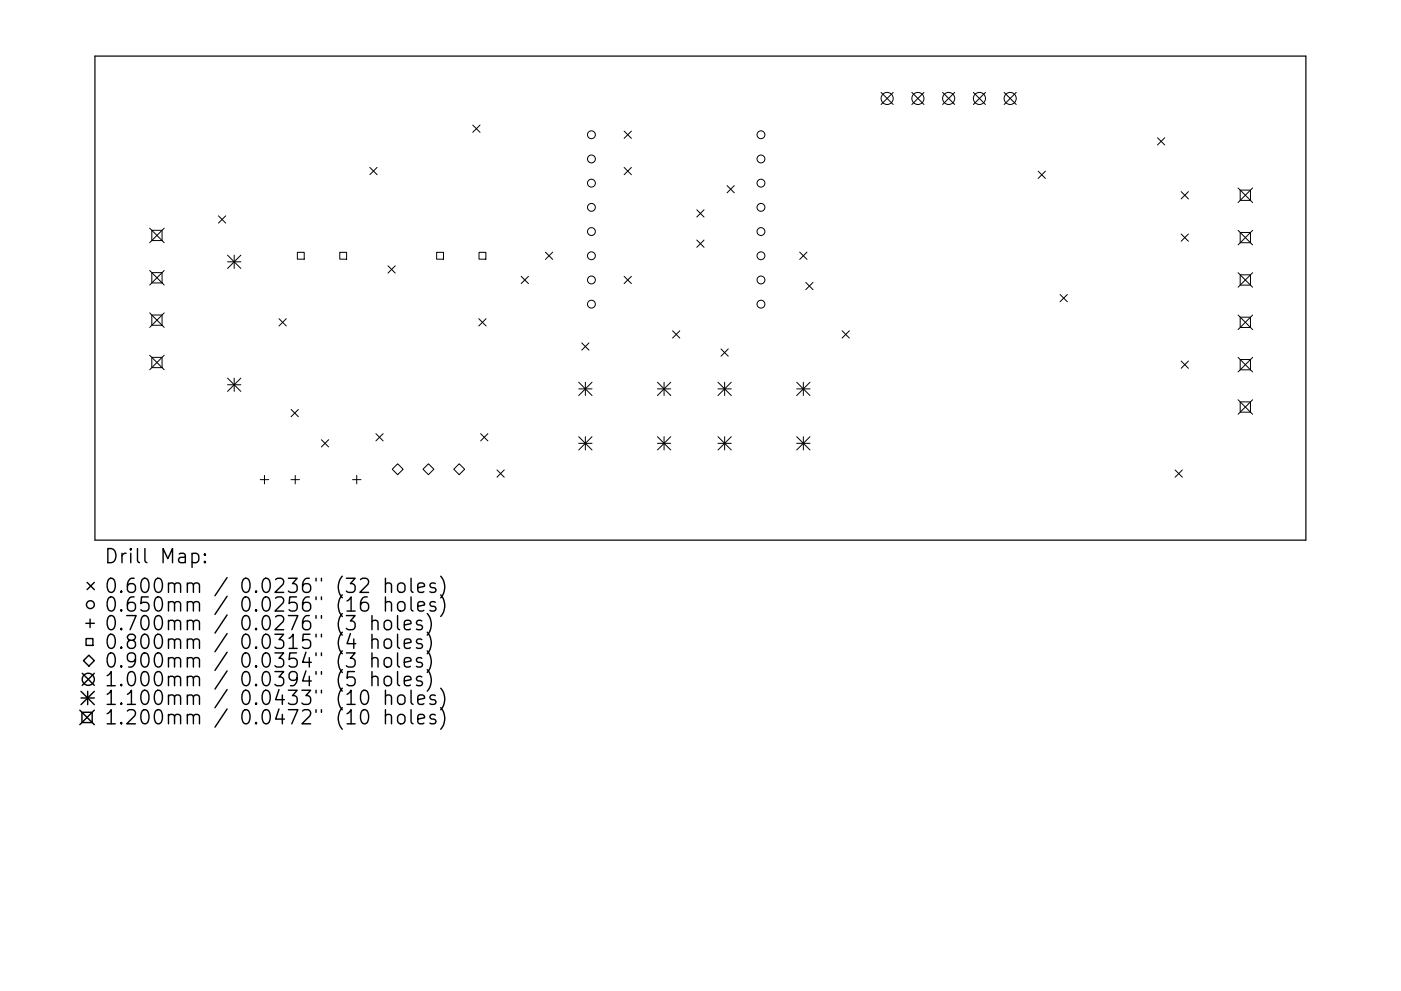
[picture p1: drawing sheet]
<svg xmlns="http://www.w3.org/2000/svg" width="297mm" height="210mm" viewBox="0 0 297 210" stroke-linecap="round" stroke-linejoin="round" font-family="sans-serif">
<defs><g id="words">
<g font-size="4.2">
<text x="22" y="119.5">Drill Map:</text>
<text x="22" y="125.8">0.600mm / 0.0236&quot; (32 holes)</text>
<text x="22" y="129.8">0.650mm / 0.0256&quot; (16 holes)</text>
<text x="22" y="133.7">0.700mm / 0.0276&quot; (3 holes)</text>
<text x="22" y="137.7">0.800mm / 0.0315&quot; (4 holes)</text>
<text x="22" y="141.7">0.900mm / 0.0354&quot; (3 holes)</text>
<text x="22" y="145.6">1.000mm / 0.0394&quot; (5 holes)</text>
<text x="22" y="149.6">1.100mm / 0.0433&quot; (10 holes)</text>
<text x="22" y="153.7">1.200mm / 0.0472&quot; (10 holes)</text>
</g>
</g></defs>
<path d="M20.1 11.9h256.8v102.7h-256.8z" fill="none" stroke="#000" stroke-width=".26"/>
<g fill="none" stroke="#000" stroke-width=".21">
<path d="M186.8 19.6l2.6 2.6M189.4 19.6l-2.6 2.6M193.3 19.6l2.6 2.6M195.9 19.6l-2.6 2.6M199.9 19.6l2.5 2.6M202.4 19.6l-2.5 2.6M206.4 19.6l2.5 2.6M208.9 19.6l-2.5 2.6M212.9 19.6l2.6 2.6M215.5 19.6l-2.6 2.6M78.4 35.5l1.6 1.6M80 35.5l-1.6 1.6"/>
<path d="M100.2 26.5l1.6 1.6M101.8 26.5l-1.6 1.6M132.3 35.5l1.6 1.6M132.3 27.8l1.6 1.6M133.9 35.5l-1.6 1.6M133.9 27.8l-1.6 1.6M154.1 39.4l1.6 1.5M155.7 39.4l-1.6 1.5M220.1 36.3l1.5 1.6M221.6 36.3l-1.5 1.6M245.4 29.2l1.6 1.6M247 29.2l-1.6 1.6"/>
<path d="M262.5 39.9l3.1 3.1M265.6 39.9l-3.1 3.1M31.7 48.4l3.1 3.1M31.7 57.4l3.1 3.1M32.2 48.9h2.2v2.1h-2.2zM32.2 57.8h2.2v2.2h-2.2zM34.8 48.4l-3.1 3.1M34.8 57.4l-3.1 3.1M46.3 45.8l1.6 1.5M47.9 45.8l-1.6 1.5M48.2 54.1l2.9 2.9M48.2 55.5h2.9"/>
<path d="M49.7 54.1v2.9M51.1 54.1l-2.9 2.9M63 53.5h1.5v1.5h-1.5zM72 53.5h1.5v1.5h-1.5zM82.3 56.4l1.5 1.5M83.8 56.4l-1.5 1.5M92.6 53.5h1.4v1.5h-1.4zM101.6 53.5h1.4v1.5h-1.4zM110.5 58.6l1.5 1.6M112 58.6l-1.5 1.6M115.6 53.5l1.6 1.5M117.2 53.5l-1.6 1.5"/>
<path d="M132.3 58.6l1.6 1.6M133.9 58.6l-1.6 1.6M147.7 50.9l1.6 1.6M147.7 44.5l1.6 1.5M149.3 44.5l-1.6 1.5M149.3 50.9l-1.6 1.6M169.6 53.5l1.5 1.5M170.8 59.9l1.6 1.6M171.1 53.5l-1.5 1.5M172.4 59.9l-1.6 1.6M250.4 40.7l1.6 1.5M250.4 49.6l1.6 1.6"/>
<path d="M252 40.7l-1.6 1.5M252 49.6l-1.6 1.6M262.5 48.9l3.1 3.1M262.5 57.9l3.1 3M262.9 40.3h2.2v2.2h-2.2zM262.9 49.3h2.2v2.2h-2.2zM262.9 58.3h2.2v2.2h-2.2zM265.6 48.9l-3.1 3.1M265.6 57.9l-3.1 3M31.7 66.4l3.1 3.1M31.7 75.4l3.1 3M32.2 66.8h2.2v2.2h-2.2z"/>
<path d="M32.2 75.8h2.2v2.2h-2.2zM34.8 66.4l-3.1 3.1M34.8 75.4l-3.1 3M59.2 67.6l1.5 1.6M60.7 67.6l-1.5 1.6M101.5 67.6l1.6 1.6M103.1 67.6l-1.6 1.6M123.3 72.8l1.6 1.5M124.9 72.8l-1.6 1.5M142.6 70.2l1.5 1.5M144.1 70.2l-1.5 1.5M152.9 74l1.5 1.6"/>
<path d="M154.4 74l-1.5 1.6M178.5 70.2l1.6 1.5M180.1 70.2l-1.6 1.5M224.8 62.5l1.5 1.5M226.3 62.5l-1.5 1.5M250.4 76.6l1.6 1.5M252 76.6l-1.6 1.5M262.5 66.8l3.1 3.1M262.5 75.8l3.1 3.1M262.9 67.3h2.2v2.2h-2.2zM262.9 76.3h2.2v2.2h-2.2zM265.6 66.8l-3.1 3.1"/>
<path d="M265.6 75.8l-3.1 3.1M48.2 80.2l2.9 2.8M48.2 81.6h2.9M49.7 80.2v2.8M51.1 80.2l-2.9 2.8M61.7 86.9l1.6 1.5M63.3 86.9l-1.6 1.5M68.1 93.3l1.6 1.5M69.7 93.3l-1.6 1.5M79.7 92l1.5 1.5M81.2 92l-1.5 1.5M83.2 99.6l1.1-1.2 1.2 1.2-1.2 1.1z"/>
<path d="M89.7 99.6l1.1-1.2 1.2 1.2-1.2 1.1zM96.2 99.6l1.2-1.2 1.1 1.2-1.1 1.1zM101.9 92l1.5 1.5M103.4 92l-1.5 1.5M105.4 99.7l1.5 1.5M106.9 99.7l-1.5 1.5M122.7 81.1l2.8 2.8M122.7 82.5h2.8M122.7 92.6l2.8 2.9M122.7 94.1h2.8M124.1 81.1v2.8M124.1 92.6v2.9"/>
<path d="M125.5 81.1l-2.8 2.8M125.5 92.6l-2.8 2.9M139.4 82.5h2.8M139.4 94.1h2.8M139.4 81.1l2.8 2.8M139.4 92.6l2.8 2.9M140.8 81.1v2.8M140.8 92.6v2.9M142.2 81.1l-2.8 2.8M142.2 92.6l-2.8 2.9M152.2 82.5h2.8M152.2 94.1h2.8"/>
<path d="M152.2 81.1l2.8 2.8M152.2 92.6l2.8 2.9M153.6 81.1v2.8M153.6 92.6v2.9M155 81.1l-2.8 2.8M155 92.6l-2.8 2.9M168.9 82.5h2.8M168.9 94.1h2.8M168.9 81.1l2.8 2.8M168.9 92.6l2.8 2.9M170.3 81.1v2.8M170.3 92.6v2.9"/>
<path d="M171.7 81.1l-2.8 2.8M171.7 92.6l-2.8 2.9M249.1 99.7l1.6 1.5M250.7 99.7l-1.6 1.5M262.5 84.8l3.1 3.1M262.9 85.3h2.2v2.1h-2.2zM265.6 84.8l-3.1 3.1M55.2 101.8h1.8M56.1 100.9v1.8M61.7 101.8h1.8M62.6 100.9v1.8M74.7 101.8h1.8"/>
<path d="M75.6 100.9v1.8"/>
<circle cx="125.4" cy="28.6" r=".83"/>
<circle cx="125.4" cy="33.7" r=".83"/>
<circle cx="125.4" cy="38.9" r=".83"/>
<circle cx="161.3" cy="28.6" r=".83"/>
<circle cx="161.3" cy="33.7" r=".83"/>
<circle cx="161.3" cy="38.9" r=".83"/>
<circle cx="188.1" cy="20.9" r="1.28"/>
<circle cx="194.6" cy="20.9" r="1.28"/>
<circle cx="201.1" cy="20.9" r="1.28"/>
<circle cx="207.7" cy="20.9" r="1.28"/>
<circle cx="214.2" cy="20.9" r="1.28"/>
<circle cx="125.4" cy="54.3" r=".83"/>
<circle cx="125.4" cy="44" r=".83"/>
<circle cx="125.4" cy="59.4" r=".83"/>
<circle cx="125.4" cy="49.1" r=".83"/>
<circle cx="161.3" cy="54.3" r=".83"/>
<circle cx="161.3" cy="44" r=".83"/>
<circle cx="161.3" cy="59.4" r=".83"/>
<circle cx="161.3" cy="49.1" r=".83"/>
<circle cx="125.4" cy="64.5" r=".83"/>
<circle cx="161.3" cy="64.5" r=".83"/>
</g>
<g fill="none" stroke="#000" stroke-width=".3">
<path d="M40.7 117.5l.9-.1 .6 .6v.8l-.3 .4-.3 .2-.9-.2M43.4 119.1l.2 .1-.2 .2-.1-.2 .1-.1v.3M43.4 117.5l.2 .2-.2 .1-.1-.1 .1-.2v.3M18.2 132.2h1.8M18.2 135.5h1.5v1.4h-1.5zM18.5 123.6l1.5 1.5M18.8 139l1.2 1.2-1.2 1.1-1.1-1.1zM19.1 131.3v1.8M20 123.6l-1.5 1.5M76.4 123l.5-.3h.7a.81 .81 0 0 1 .4 1.3l-1.7 1.7h1.8M77.9 126.6a1.19 1.19 0 0 0-1.5 1.3v1.2l.3 .4 .9 .1 .4-.2 .1-1-.2-.5-.9-.1-.6 .6M78.9 131.9a.75 .75 0 0 1 1.2 .1v1.6"/>
<path d="M78.9 135.9a.75 .75 0 0 1 1.2 .1v1.6M78.9 139.8a.75 .75 0 0 1 1.2 .2v1.5M78.9 130.6v3M78.9 134.6v3M78.9 138.5v3M81.6 131.9a.81 .81 0 0 1 .8-.3 .81 .81 0 0 1 .6 .6v.8a.81 .81 0 0 1-.8 .6 .81 .81 0 0 1-.8-.6v-.8zM81.6 135.9a.81 .81 0 0 1 .8-.3 .81 .81 0 0 1 .6 .5v.9a.81 .81 0 0 1-.8 .6 .81 .81 0 0 1-.8-.6v-.9zM81.7 124a.75 .75 0 0 1 1.3 .1v1.6M81.7 127.9a.74 .74 0 0 1 1.3 .2v1.5M81.7 139.7a.81 .81 0 0 1 1.3 .4v.9a.81 .81 0 0 1-.8 .6 .81 .81 0 0 1-.8-.6v-.9zM81.7 122.7v3M81.7 126.6v3"/>
<path d="M84.3 130.6v2.6l.4 .4M84.3 134.6v2.5l.4 .5M84.3 138.5v2.6l.4 .4M84.4 124a.81 .81 0 0 1 .8-.3 .81 .81 0 0 1 .7 .6v.8a.81 .81 0 0 1-.8 .6 .81 .81 0 0 1-.8-.6v-.8zM84.4 127.9a.81 .81 0 0 1 .8-.3 .81 .81 0 0 1 .7 .6v.9a.81 .81 0 0 1-.8 .6 .81 .81 0 0 1-.8-.6v-.9zM85.7 132.6l1.4-.3-.1-.6-.9-.1-.4 .4v1.2l.2 .3 .2 .1 .9-.1M85.7 136.6l1.4-.3-.1-.6-.9-.1-.4 .4v1.1l.2 .3 .2 .2 .9-.2M87.1 122.7v2.6l.5 .4M87.1 126.6v2.6l.5 .4M88.6 124.7l1.4-.3-.1-.6-.9-.1-.4 .4v1.2l.1 .2 .3 .2 .9-.2M88.6 128.6l1.4-.2-.1-.6-.9-.2-.4 .5v1.1l.1 .3 .3 .1 .9-.1M89.4 131.7l-.7-.1-.4 .4 .1 .5 1 .2 .2 .3-.2 .5-.3 .1-.8-.1"/>
<path d="M89.4 135.7l-.7-.1-.4 .4 .1 .4 1 .3 .2 .3-.2 .4-.3 .2-.8-.2M89.4 139.7l-.7-.2-.4 .5 .1 .4 1 .3 .2 .3-.2 .4-.3 .1-.8-.1M90.6 130.2a3.4 3.4 0 0 1 0 4.5M90.6 134.1a3.4 3.4 0 0 1 0 4.6M90.6 138.1a3.4 3.4 0 0 1 0 4.6M92.3 123.8l-.7-.1-.5 .4 .2 .4 1 .3 .1 .3-.1 .4-.3 .2-.9-.2M92.3 127.8l-.7-.2-.5 .5 .2 .4 1 .3 .1 .3-.1 .4-.3 .1-.9-.1M93.4 122.3a3.4 3.4 0 0 1 0 4.5M93.4 126.2a3.4 3.4 0 0 1 0 4.6M16.9 150.7l3.1 3.1M17.2 146.7l2.8 2.8M17.2 148.1h2.8"/>
<path d="M17.4 151.1h2.1v2.2h-2.1zM17.4 142.8l2.6 2.6M18.6 146.7v2.8M20 142.8l-2.6 2.6M20 146.7l-2.8 2.8M20 150.7l-3.1 3.1M76.9 146.6a.71 .71 0 0 1 1.1 .4 1.76 1.76 0 0 1-.6 2.4 .77 .77 0 0 1-.8-.5 2.34 2.34 0 0 1 .3-2.3zM76.9 150.7a.71 .71 0 0 1 1.1 .4 1.76 1.76 0 0 1-.6 2.5 .77 .77 0 0 1-.8-.6 2.34 2.34 0 0 1 .3-2.3zM78.9 143.8a.74 .74 0 0 1 1.2 .1v1.6M78.9 142.5v3M81.6 143.8a.81 .81 0 0 1 .8-.3 .81 .81 0 0 1 .6 .6v.8a.81 .81 0 0 1-.8 .6 .81 .81 0 0 1-.8-.6v-.8zM81.7 147.7a.74 .74 0 0 1 1.3 .2v1.5"/>
<path d="M81.7 151.9a.74 .74 0 0 1 1.3 .1v1.6M81.7 146.4v3M81.7 150.6v3M84.3 142.5v2.6l.4 .4M84.4 147.7a.81 .81 0 0 1 .8-.3 .81 .81 0 0 1 .7 .6v.9a.81 .81 0 0 1-.8 .6 .81 .81 0 0 1-.8-.6v-.9zM84.4 151.9a.81 .81 0 0 1 .8-.3 .81 .81 0 0 1 .7 .5v.9a.81 .81 0 0 1-.8 .6 .81 .81 0 0 1-.8-.6v-.9zM85.7 140.5l1.4-.3-.1-.5-.9-.2-.4 .5v1.1l.2 .3 .2 .1 .9-.1M85.7 144.5l1.4-.3-.1-.6-.9-.1-.4 .4v1.2l.2 .2 .2 .2 .9-.2M87.1 146.4v2.6l.5 .4M87.1 150.6v2.5l.5 .5M88.6 148.4l1.4-.2-.1-.6-.9-.2-.4 .5v1.1l.1 .3 .3 .1 .9-.1M88.6 152.6l1.4-.3-.1-.6-.9-.1-.4 .4v1.1l.1 .3 .3 .2 .9-.2"/>
<path d="M89.4 143.6l-.7-.1-.4 .4 .1 .4 1 .3 .2 .3-.2 .4-.3 .2-.8-.2M90.6 142.1a3.4 3.4 0 0 1 0 4.5M92.3 147.6l-.7-.2-.5 .5 .2 .4 1 .3 .1 .3-.1 .4-.3 .1-.9-.1M92.3 151.7l-.7-.1-.5 .4 .2 .4 1 .3 .1 .3-.1 .4-.3 .2-.9-.2M93.4 146a3.4 3.4 0 0 1 0 4.6M93.4 150.1a3.4 3.4 0 0 1 0 4.6"/>
<circle cx="19.2" cy="128.3" r=".83"/>
<circle cx="18.7" cy="144.1" r="1.28"/>
</g>
<use href="#words"/>
</svg>
